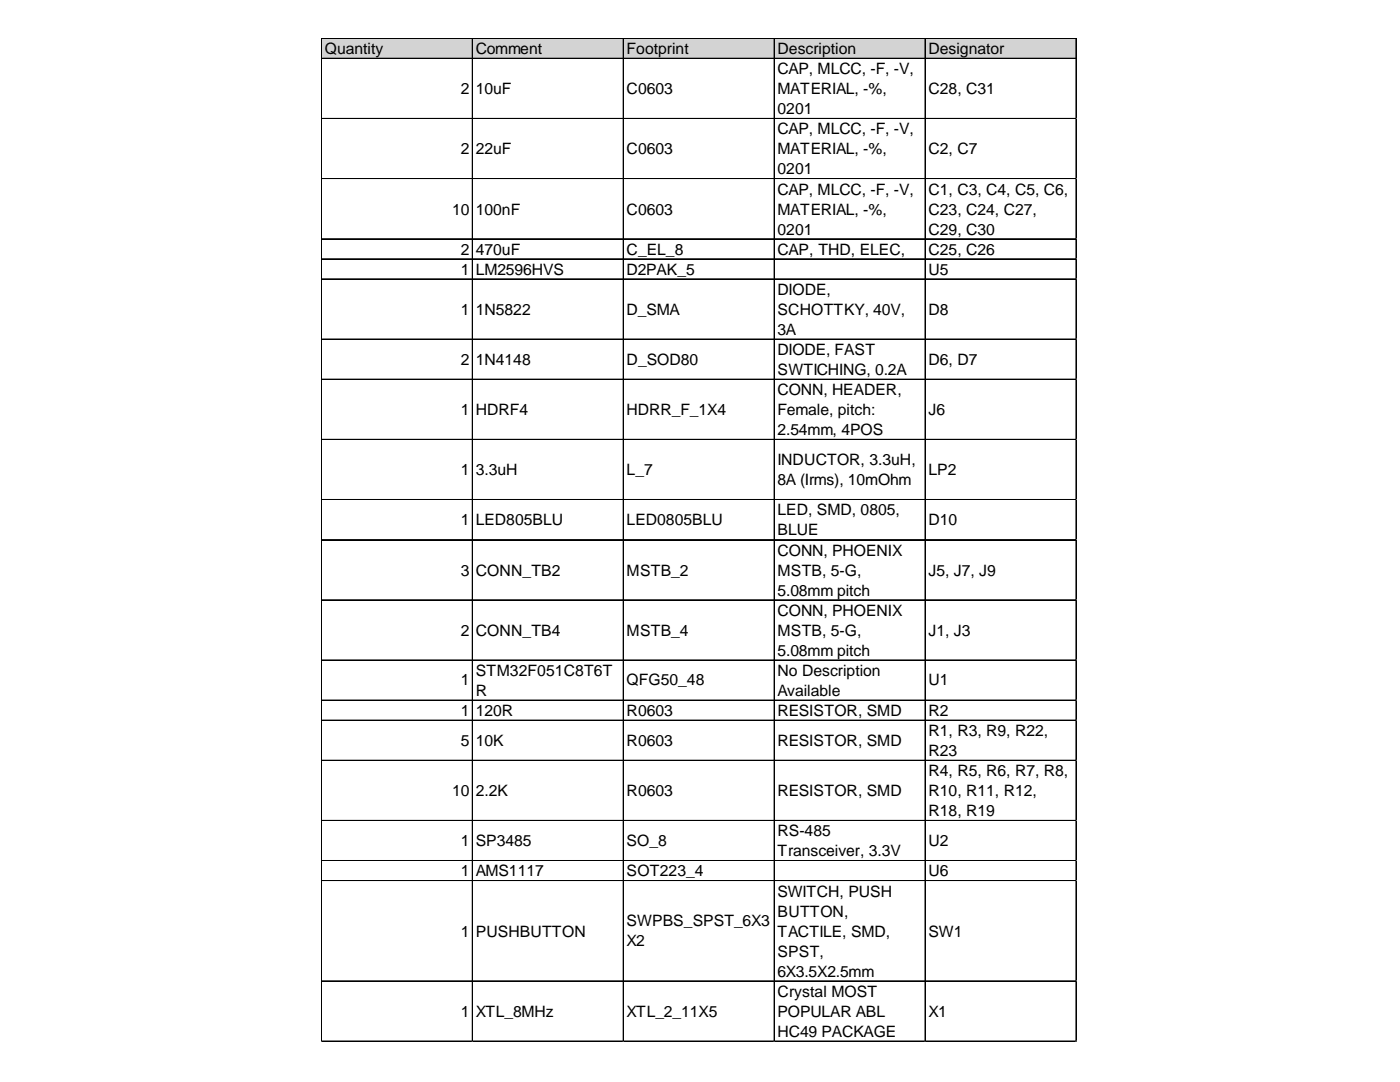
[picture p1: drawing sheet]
<svg xmlns="http://www.w3.org/2000/svg" width="279mm" height="216mm" viewBox="0 0 279 216" stroke-linecap="round" stroke-linejoin="round" font-family="sans-serif">
<defs><g id="words">
<g font-size="3.1">
<text x="64.8" y="10.8">Quantity</text>
<text x="94.9" y="10.8">Comment</text>
<text x="125.1" y="10.8">Footprint</text>
<text x="155.2" y="10.8">Description</text>
<text x="185.3" y="10.8">Designator</text>
<text x="155.2" y="14.8">CAP, MLCC, -F, -V,</text>
<text x="92" y="18.8">2</text>
<text x="94.9" y="18.8">10uF</text>
<text x="125.1" y="18.8">C0603</text>
<text x="155.2" y="18.8">MATERIAL, -%,</text>
<text x="155.2" y="22.8">0201</text>
<text x="185.3" y="18.8">C28, C31</text>
<text x="155.2" y="26.8">CAP, MLCC, -F, -V,</text>
<text x="92" y="30.8">2</text>
<text x="94.9" y="30.8">22uF</text>
<text x="125.1" y="30.8">C0603</text>
<text x="155.2" y="30.8">MATERIAL, -%,</text>
<text x="155.2" y="34.8">0201</text>
<text x="185.3" y="30.8">C2, C7</text>
<text x="155.2" y="38.8">CAP, MLCC, -F, -V,</text>
<text x="185.3" y="38.8">C1, C3, C4, C5, C6,</text>
<text x="90.2" y="42.8">10</text>
<text x="94.9" y="42.8">100nF</text>
<text x="125.1" y="42.8">C0603</text>
<text x="155.2" y="42.8">MATERIAL, -%,</text>
<text x="155.2" y="46.8">0201</text>
<text x="185.3" y="42.8">C23, C24, C27,</text>
<text x="185.3" y="46.8">C29, C30</text>
<text x="92" y="50.8">2</text>
<text x="94.9" y="50.8">470uF</text>
<text x="125.1" y="50.8">C_EL_8</text>
<text x="155.2" y="50.8">CAP, THD, ELEC,</text>
<text x="185.3" y="50.8">C25, C26</text>
<text x="92" y="54.8">1</text>
<text x="94.9" y="54.8">LM2596HVS</text>
<text x="125.1" y="54.8">D2PAK_5</text>
<text x="155.2" y="58.8">DIODE,</text>
<text x="185.3" y="54.8">U5</text>
<text x="92" y="62.8">1</text>
<text x="94.9" y="62.8">1N5822</text>
<text x="125.1" y="62.8">D_SMA</text>
<text x="155.2" y="62.8">SCHOTTKY, 40V,</text>
<text x="185.3" y="62.8">D8</text>
<text x="155.2" y="66.8">3A</text>
<text x="155.2" y="70.8">DIODE, FAST</text>
<text x="92" y="72.7">2</text>
<text x="94.9" y="72.7">1N4148</text>
<text x="125.1" y="72.7">D_SOD80</text>
<text x="155.2" y="74.8">SWTICHING, 0.2A</text>
<text x="185.3" y="72.7">D6, D7</text>
<text x="92" y="82.8">1</text>
<text x="94.9" y="82.8">HDRF4</text>
<text x="125.1" y="82.8">HDRR_F_1X4</text>
<text x="155.2" y="78.8">CONN, HEADER,</text>
<text x="155.2" y="82.8">Female, pitch:</text>
<text x="185.3" y="82.8">J6</text>
<text x="155.2" y="86.8">2.54mm, 4POS</text>
<text x="92" y="94.8">1</text>
<text x="94.9" y="94.8">3.3uH</text>
<text x="125.1" y="94.8">L_7</text>
<text x="155.2" y="92.8">INDUCTOR, 3.3uH,</text>
<text x="185.3" y="94.8">LP2</text>
<text x="155.2" y="96.8">8A (Irms), 10mOhm</text>
<text x="92" y="104.8">1</text>
<text x="94.9" y="104.8">LED805BLU</text>
<text x="125.1" y="104.8">LED0805BLU</text>
<text x="155.2" y="102.8">LED, SMD, 0805,</text>
<text x="155.2" y="106.8">BLUE</text>
<text x="185.3" y="104.8">D10</text>
<text x="155.2" y="110.9">CONN, PHOENIX</text>
<text x="92" y="114.9">3</text>
<text x="94.9" y="114.9">CONN_TB2</text>
<text x="125.1" y="114.9">MSTB_2</text>
<text x="155.2" y="114.9">MSTB, 5-G,</text>
<text x="155.2" y="118.9">5.08mm pitch</text>
<text x="185.3" y="114.9">J5, J7, J9</text>
<text x="155.2" y="122.9">CONN, PHOENIX</text>
<text x="92" y="126.9">2</text>
<text x="94.9" y="126.9">CONN_TB4</text>
<text x="125.1" y="126.9">MSTB_4</text>
<text x="155.2" y="126.9">MSTB, 5-G,</text>
<text x="155.2" y="130.9">5.08mm pitch</text>
<text x="185.3" y="126.9">J1, J3</text>
<text x="92" y="136.8">1</text>
<text x="94.9" y="134.9">STM32F051C8T6T</text>
<text x="125.1" y="136.8">QFG50_48</text>
<text x="155.2" y="134.9">No Description</text>
<text x="185.3" y="136.8">U1</text>
<text x="92" y="142.9">1</text>
<text x="94.9" y="138.9">R</text>
<text x="94.9" y="142.9">120R</text>
<text x="125.1" y="142.9">R0603</text>
<text x="155.2" y="138.9">Available</text>
<text x="155.2" y="142.9">RESISTOR, SMD</text>
<text x="185.3" y="142.9">R2</text>
<text x="92" y="148.8">5</text>
<text x="94.9" y="148.8">10K</text>
<text x="125.1" y="148.8">R0603</text>
<text x="155.2" y="148.8">RESISTOR, SMD</text>
<text x="185.3" y="146.9">R1, R3, R9, R22,</text>
<text x="185.3" y="150.9">R23</text>
<text x="185.3" y="154.9">R4, R5, R6, R7, R8,</text>
<text x="90.2" y="158.9">10</text>
<text x="94.9" y="158.9">2.2K</text>
<text x="125.1" y="158.9">R0603</text>
<text x="155.2" y="158.9">RESISTOR, SMD</text>
<text x="185.3" y="158.9">R10, R11, R12,</text>
<text x="155.2" y="166.9">RS-485</text>
<text x="185.3" y="162.9">R18, R19</text>
<text x="92" y="168.8">1</text>
<text x="94.9" y="168.8">SP3485</text>
<text x="125.1" y="168.8">SO_8</text>
<text x="155.2" y="170.9">Transceiver, 3.3V</text>
<text x="185.3" y="168.8">U2</text>
<text x="92" y="174.9">1</text>
<text x="94.9" y="174.9">AMS1117</text>
<text x="125.1" y="174.9">SOT223_4</text>
<text x="155.2" y="178.9">SWITCH, PUSH</text>
<text x="185.3" y="174.9">U6</text>
<text x="125.1" y="184.8">SWPBS_SPST_6X3</text>
<text x="155.2" y="182.9">BUTTON,</text>
<text x="92" y="186.9">1</text>
<text x="94.9" y="186.9">PUSHBUTTON</text>
<text x="125.1" y="188.8">X2</text>
<text x="155.2" y="186.9">TACTILE, SMD,</text>
<text x="155.2" y="190.9">SPST,</text>
<text x="185.3" y="186.9">SW1</text>
<text x="155.2" y="194.9">6X3.5X2.5mm</text>
<text x="92" y="202.9">1</text>
<text x="94.9" y="202.9">XTL_8MHz</text>
<text x="125.1" y="202.9">XTL_2_11X5</text>
<text x="155.2" y="198.9">Crystal MOST</text>
<text x="155.2" y="202.9">POPULAR ABL</text>
<text x="185.3" y="202.9">X1</text>
<text x="155.2" y="206.9">HC49 PACKAGE</text>
</g>
</g></defs>
<path d="M64.2 7.7h150.7v4.1h-150.7z" fill="#d3d3d3"/>
<g fill="none" stroke="#000" stroke-width=".2">
<path d="M64.1 7.6v200.3M64.2 7.6v200.3M64.3 7.6h150.6M64.3 7.7h150.6M64.3 11.6h150.6M64.3 11.7h150.6M94.2 7.8v200.1M94.3 7.8v200.1M124.4 7.8v200.1M124.5 7.8v200.1M154.5 7.8v200.1M154.6 7.8v200.1"/>
<path d="M184.6 7.8v200.1M184.7 7.8v200.1M214.7 7.8v200.1M214.8 7.8v200.1M64.3 23.6h150.6M64.3 23.7h150.6M64.3 35.6h150.6M64.3 35.7h150.6M64.3 47.6h150.6M64.3 47.7h150.6M64.3 51.6h150.6M64.3 51.7h150.6"/>
<path d="M64.3 55.6h150.6M64.3 55.7h150.6M64.3 67.6h150.6M64.3 67.7h150.6M64.3 75.7h150.6M64.3 87.7h150.6M64.3 99.7h150.6M64.3 99.8h150.6M64.3 107.7h150.6M64.3 107.8h150.6M64.3 119.7h150.6M64.3 119.8h150.6"/>
<path d="M64.3 131.7h150.6M64.3 131.8h150.6M64.3 139.7h150.6M64.3 139.8h150.6M64.3 143.7h150.6M64.3 143.8h150.6M64.3 151.7h150.6M64.3 151.8h150.6M64.3 163.7h150.6M64.3 163.8h150.6M64.3 171.7h150.6M64.3 171.8h150.6"/>
<path d="M64.3 175.7h150.6M64.3 175.8h150.6M64.3 195.7h150.6M64.3 195.8h150.6M64.3 207.7h150.6M64.3 207.8h150.6"/>
</g>
<path d="M64.1 207.9h.1" fill="none" stroke="#e0e0e0" stroke-width=".2"/>
<path d="M64.1 207.9h.2z" fill="#e0e0e0"/>
<path d="M94.2 207.9h.1" fill="none" stroke="#e0e0e0" stroke-width=".2"/>
<path d="M94.2 207.9h.2z" fill="#e0e0e0"/>
<path d="M124.4 207.9h.1" fill="none" stroke="#e0e0e0" stroke-width=".2"/>
<path d="M124.4 207.9h.1z" fill="#e0e0e0"/>
<path d="M154.5 207.9h.1" fill="none" stroke="#e0e0e0" stroke-width=".2"/>
<path d="M154.5 207.9h.2z" fill="#e0e0e0"/>
<path d="M184.6 207.9h.1" fill="none" stroke="#e0e0e0" stroke-width=".2"/>
<path d="M184.6 207.9h.2z" fill="#e0e0e0"/>
<path d="M214.7 207.9h.1" fill="none" stroke="#e0e0e0" stroke-width=".2"/>
<path d="M214.7 207.9h.2z" fill="#e0e0e0"/>
<path d="M214.9 23.6h.1" fill="none" stroke="#e0e0e0" stroke-width=".2"/>
<path d="M214.9 23.6v.2z" fill="#e0e0e0"/>
<path d="M214.9 35.6h.1" fill="none" stroke="#e0e0e0" stroke-width=".2"/>
<path d="M214.9 35.6v.2z" fill="#e0e0e0"/>
<path d="M214.9 47.6h.1" fill="none" stroke="#e0e0e0" stroke-width=".2"/>
<path d="M214.9 47.6v.2z" fill="#e0e0e0"/>
<path d="M214.9 51.6h.1" fill="none" stroke="#e0e0e0" stroke-width=".2"/>
<path d="M214.9 51.6v.2z" fill="#e0e0e0"/>
<path d="M214.9 55.6h.1" fill="none" stroke="#e0e0e0" stroke-width=".2"/>
<path d="M214.9 55.6v.2z" fill="#e0e0e0"/>
<path d="M214.9 67.6h.1" fill="none" stroke="#e0e0e0" stroke-width=".2"/>
<path d="M214.9 67.6v.2z" fill="#e0e0e0"/>
<path d="M214.9 75.7h.1" fill="none" stroke="#e0e0e0" stroke-width=".2"/>
<path d="M214.9 75.7v.1z" fill="#e0e0e0"/>
<path d="M214.9 87.7h.1" fill="none" stroke="#e0e0e0" stroke-width=".2"/>
<path d="M214.9 87.7v.1z" fill="#e0e0e0"/>
<path d="M214.9 99.7h.1" fill="none" stroke="#e0e0e0" stroke-width=".2"/>
<path d="M214.9 99.7v.1z" fill="#e0e0e0"/>
<path d="M214.9 107.7h.1" fill="none" stroke="#e0e0e0" stroke-width=".2"/>
<path d="M214.9 107.7v.1z" fill="#e0e0e0"/>
<path d="M214.9 119.7h.1" fill="none" stroke="#e0e0e0" stroke-width=".2"/>
<path d="M214.9 119.7v.1z" fill="#e0e0e0"/>
<path d="M214.9 131.7h.1" fill="none" stroke="#e0e0e0" stroke-width=".2"/>
<path d="M214.9 131.7v.2z" fill="#e0e0e0"/>
<path d="M214.9 139.7h.1" fill="none" stroke="#e0e0e0" stroke-width=".2"/>
<path d="M214.9 139.7v.2z" fill="#e0e0e0"/>
<path d="M214.9 143.7h.1" fill="none" stroke="#e0e0e0" stroke-width=".2"/>
<path d="M214.9 143.7v.2z" fill="#e0e0e0"/>
<path d="M214.9 151.7h.1" fill="none" stroke="#e0e0e0" stroke-width=".2"/>
<path d="M214.9 151.7v.2z" fill="#e0e0e0"/>
<path d="M214.9 163.7h.1" fill="none" stroke="#e0e0e0" stroke-width=".2"/>
<path d="M214.9 163.7v.2z" fill="#e0e0e0"/>
<path d="M214.9 171.7h.1" fill="none" stroke="#e0e0e0" stroke-width=".2"/>
<path d="M214.9 171.7v.2z" fill="#e0e0e0"/>
<path d="M214.9 175.7h.1" fill="none" stroke="#e0e0e0" stroke-width=".2"/>
<path d="M214.9 175.7v.2z" fill="#e0e0e0"/>
<path d="M214.9 195.7h.1" fill="none" stroke="#e0e0e0" stroke-width=".2"/>
<path d="M214.9 195.7v.2z" fill="#e0e0e0"/>
<path d="M214.9 207.7h.1" fill="none" stroke="#e0e0e0" stroke-width=".2"/>
<path d="M214.9 207.7v.2z" fill="#e0e0e0"/>
<use href="#words"/>
</svg>
